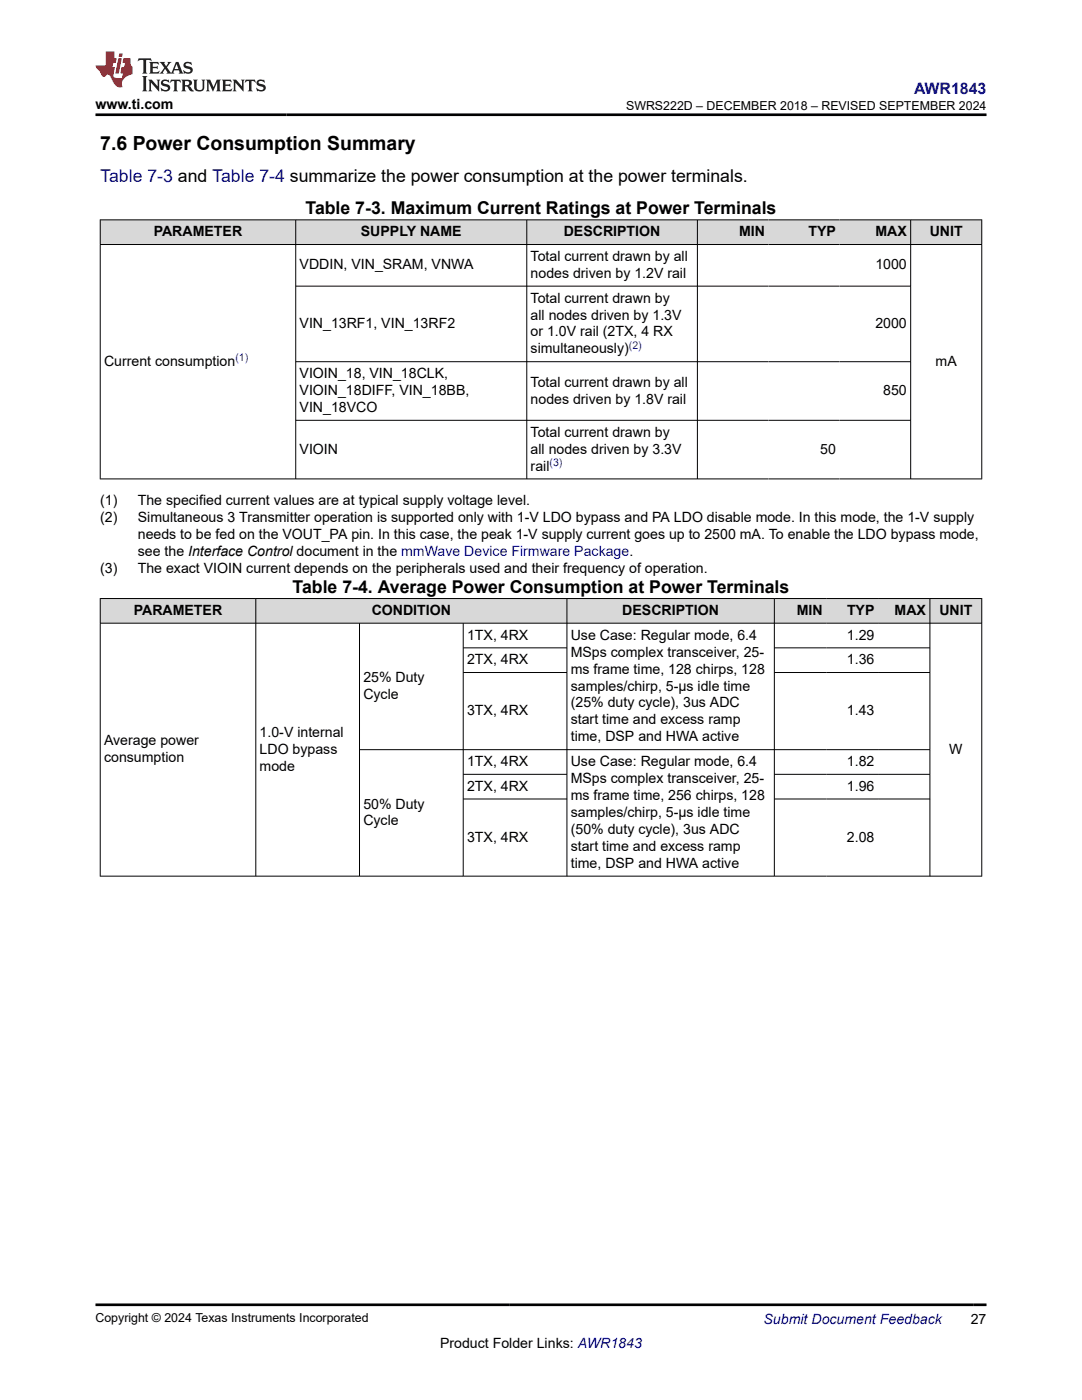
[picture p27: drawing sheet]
<svg xmlns="http://www.w3.org/2000/svg" width="216mm" height="279mm" viewBox="0 0 216 279" stroke-linecap="round" stroke-linejoin="round" font-family="sans-serif">
<defs><g id="words">
<text font-size="3.9" x="20" y="29.9">7.6 Power Consumption Summary</text>
<text font-size="3.5" fill="#00f" x="20" y="36.4">Table 7-3 and Table 7-4 summarize the power consumption at the power terminals.</text>
<g font-size="3.5">
<text x="61" y="42.7">Table 7-3. Maximum Current Ratings at Power Terminals</text>
<text x="58.4" y="118.3">Table 7-4. Average Power Consumption at Power Terminals</text>
</g>
<text font-size="3.2" fill="#00f" x="182.4" y="18.7">AWR1843</text>
<g font-size="2.8">
<text x="19" y="21.8">www.ti.com</text>
<text x="30.7" y="47.2">PARAMETER</text>
<text x="72" y="47.2">SUPPLY NAME</text>
<text x="112.5" y="47.2">DESCRIPTION</text>
<text x="147.5" y="47.2">MIN</text>
<text x="161.3" y="47.2">TYP</text>
<text x="174.7" y="47.2">MAX</text>
<text x="185.5" y="47.2">UNIT</text>
<text x="59.8" y="53.8">VDDIN, VIN_SRAM, VNWA</text>
<text x="105.9" y="52.1">Total current drawn by all</text>
<text x="174.7" y="53.8">1000</text>
<text x="105.9" y="55.5">nodes driven by 1.2V rail</text>
<text x="59.8" y="65.5">VIN_13RF1, VIN_13RF2</text>
<text x="105.9" y="60.4">Total current drawn by</text>
<text x="105.9" y="63.8">all nodes driven by 1.3V</text>
<text x="174.7" y="65.5">2000</text>
<text x="105.9" y="67.2">or 1.0V rail (2TX, 4 RX</text>
<text x="105.9" y="70.5">simultaneously)</text>
<text x="20.8" y="73">Current consumption</text>
<text x="59.8" y="75.5">VIOIN_18, VIN_18CLK,</text>
<text x="105.9" y="77.2">Total current drawn by all</text>
<text x="186.7" y="73">mA</text>
<text x="59.8" y="78.8">VIOIN_18DIFF, VIN_18BB,</text>
<text x="59.8" y="82.2">VIN_18VCO</text>
<text x="105.9" y="80.5">nodes driven by 1.8V rail</text>
<text x="176.2" y="78.8">850</text>
<text x="105.9" y="87.2">Total current drawn by</text>
<text x="59.8" y="90.5">VIOIN</text>
<text x="105.9" y="90.5">all nodes driven by 3.3V</text>
<text x="105.9" y="93.9">rail</text>
<text x="163.7" y="90.5">50</text>
<text x="20" y="100.7">(1)</text>
<text x="27.5" y="100.7">The specified current values are at typical supply voltage level.</text>
<text x="20" y="104.1">(2)</text>
<text x="27.5" y="104.1">Simultaneous 3 Transmitter operation is supported only with 1-V LDO bypass and PA LDO disable mode. In this mode, the 1-V supply</text>
<text x="27.5" y="107.5">needs to be fed on the VOUT_PA pin. In this case, the peak 1-V supply current goes up to 2500 mA. To enable the LDO bypass mode,</text>
<text x="27.5" y="110.9">see the Interface Control document in the mmWave Device Firmware Package.</text>
<text x="20" y="114.3">(3)</text>
<text x="27.5" y="114.3">The exact VIOIN current depends on the peripherals used and their frequency of operation.</text>
<text x="26.7" y="122.7">PARAMETER</text>
<text x="74.2" y="122.7">CONDITION</text>
<text x="124.2" y="122.7">DESCRIPTION</text>
<text x="159" y="122.7">MIN</text>
<text x="169" y="122.7">TYP</text>
<text x="178.5" y="122.7">MAX</text>
<text x="187.4" y="122.7">UNIT</text>
<text x="93.2" y="127.6">1TX, 4RX</text>
<text x="113.9" y="127.6">Use Case: Regular mode, 6.4</text>
<text x="113.9" y="131">MSps complex transceiver, 25-</text>
<text x="169" y="127.6">1.29</text>
<text x="72.5" y="136.1">25% Duty</text>
<text x="93.2" y="132.6">2TX, 4RX</text>
<text x="113.9" y="134.4">ms frame time, 128 chirps, 128</text>
<text x="113.9" y="137.8">samples/chirp, 5-µs idle time</text>
<text x="169" y="132.6">1.36</text>
<text x="72.5" y="139.5">Cycle</text>
<text x="93.2" y="142.7">3TX, 4RX</text>
<text x="113.9" y="141.2">(25% duty cycle), 3us ADC</text>
<text x="169" y="142.7">1.43</text>
<text x="20.8" y="148.7">Average power</text>
<text x="51.8" y="147">1.0-V internal</text>
<text x="113.9" y="144.6">start time and excess ramp</text>
<text x="113.9" y="148">time, DSP and HWA active</text>
<text x="20.8" y="152.1">consumption</text>
<text x="51.8" y="150.4">LDO bypass</text>
<text x="51.8" y="153.8">mode</text>
<text x="93.2" y="152.9">1TX, 4RX</text>
<text x="113.9" y="152.9">Use Case: Regular mode, 6.4</text>
<text x="169" y="152.9">1.82</text>
<text x="189.4" y="150.4">W</text>
<text x="72.5" y="161.4">50% Duty</text>
<text x="93.2" y="157.8">2TX, 4RX</text>
<text x="113.9" y="156.3">MSps complex transceiver, 25-</text>
<text x="113.9" y="159.7">ms frame time, 256 chirps, 128</text>
<text x="169" y="157.8">1.96</text>
<text x="72.5" y="164.7">Cycle</text>
<text x="93.2" y="168">3TX, 4RX</text>
<text x="113.9" y="163">samples/chirp, 5-µs idle time</text>
<text x="113.9" y="166.4">(50% duty cycle), 3us ADC</text>
<text x="169" y="168">2.08</text>
<text x="113.9" y="169.8">start time and excess ramp</text>
<text x="113.9" y="173.2">time, DSP and HWA active</text>
<text x="87.8" y="269">Product Folder Links: AWR1843</text>
<text x="193.7" y="264.2">27</text>
</g>
<text font-size="2.8" fill="#00f" x="152.4" y="264.2">Submit Document Feedback</text>
<g font-size="2.5">
<text x="124.9" y="21.9">SWRS222D – DECEMBER 2018 – REVISED SEPTEMBER 2024</text>
<text x="19" y="263.9">Copyright © 2024 Texas Instruments Incorporated</text>
</g>
<g font-size="2.1" fill="#00f">
<text x="125.5" y="69.6">(2)</text>
<text x="47" y="72.1">(1)</text>
<text x="109.6" y="93">(3)</text>
</g>
</g></defs>
<g fill="#d8d8d8">
<path d="M20 43.9h175.9v4.9h-175.9z" fill-rule="evenodd"/>
<path d="M20.1 43.9h38.8v4.8h-38.8z" fill-rule="evenodd"/>
<path d="M59.1 43.9h46v4.8h-46z" fill-rule="evenodd"/>
<path d="M105.2 43.9h33.9v4.8h-33.9z" fill-rule="evenodd"/>
<path d="M139.2 43.9h14.1v4.8h-14.1z" fill-rule="evenodd"/>
<path d="M153.3 43.9h14.2v4.8h-14.2z" fill-rule="evenodd"/>
<path d="M167.5 43.9h14.2v4.8h-14.2z" fill-rule="evenodd"/>
<path d="M181.8 43.9h14v4.8h-14z" fill-rule="evenodd"/>
</g>
<path d="M19.9 43.9h176.1M19.9 48.8h176.1M20 43.8v51.8M59 43.8v51.8M59 57.1h122.8M105.1 43.8v51.8M139.2 43.8v51.8M181.7 43.8v51.8M195.9 43.8v51.8M59 72.2h122.8M19.9 95.6h176.1M59 83.9h122.8" fill="none" stroke="#000" stroke-width=".2"/>
<g fill="#d8d8d8">
<path d="M20 119.5h175.9v4.9h-175.9z" fill-rule="evenodd"/>
<path d="M20.1 119.5h30.9v4.8h-30.9z" fill-rule="evenodd"/>
<path d="M51.1 119.5h62v4.8h-62z" fill-rule="evenodd"/>
<path d="M113.2 119.5h41.2v4.8h-41.2z" fill-rule="evenodd"/>
<path d="M154.6 119.5h10.3v4.8h-10.3z" fill-rule="evenodd"/>
<path d="M164.9 119.5h10.3v4.8h-10.3z" fill-rule="evenodd"/>
<path d="M175.2 119.5h10.3v4.8h-10.3z" fill-rule="evenodd"/>
<path d="M185.6 119.5h10.2v4.8h-10.2z" fill-rule="evenodd"/>
</g>
<g fill="none" stroke="#000" stroke-width=".2">
<path d="M19.9 119.5h176.1M20 119.4v55.5M51 119.4v55.5M113.1 119.4v55.5M154.5 119.4v55.5M185.6 119.4v55.5M195.9 119.4v55.5M19.9 124.4h176.1M71.7 124.4v50.5M92.4 124.4v50.5M92.4 129.3h20.8M92.4 134.2h20.8"/>
<path d="M154.5 129.3h31.1M154.5 134.2h31.1M92.4 154.5h20.8M92.4 159.5h20.8M154.5 154.5h31.1M154.5 159.5h31.1M185.6 149.6h-113.9M19.9 174.9h176.1"/>
</g>
<path d="M27.7 11.6l-.2 .6 .5-.2h.6v.1v2.2l-.2 .4h1l-.2-.4v-2.2v-.1h.5l.5 .2-.1-.6zM29.8 12.4l.2 .3v1.6l-.2 .4h1.9l.1-.6a1.08 1.08 0 0 1-1.3 .2v-.7h.6l.4 .2v-.7l-.4 .2h-.6v-.5l.2-.2a1 1 0 0 1 1 .3l-.1-.5zM31.8 12.4l1 1.1-1 1.2h.9l-.2-.2 .4-.8 .5 .8-.2 .2h1.6l-.2-.2 .1-.5h1l.1 .5-.1 .2h.9l-.2-.4-.8-1.9h-.5l-1 2.1-.8-1.1 .9-1h-.8l.2 .2-.5 .6-.3-.6 .1-.2zM35.2 12.8l.4 1h-.8zM36.8 12.5a.65 .65 0 0 0-.2 .7 .65 .65 0 0 0 .6 .5l.7 .1 .1 .3a.79 .79 0 0 1-.7 .4 .79 .79 0 0 1-.7-.5l.1 .7 .2-.1a.93 .93 0 0 0 1.1 0 .93 .93 0 0 0 .4-.9 1.46 1.46 0 0 0-1.2-.6l-.1-.3a1.09 1.09 0 0 1 1.2 .2l-.2-.6-.1 .1-.6-.2zM28.4 15.2l.2 .4v2.2l-.2 .4h1l-.2-.4v-2.2l.2-.4zM29.6 15.9l.2 .4v1.5l-.2 .4h.8l-.3-.4v-1.3l1.7 1.8v-2l.2-.4h-.8l.2 .2 .1 1.1-1.2-1.3zM32.3 16a.65 .65 0 0 0-.2 .8 .65 .65 0 0 0 .7 .4l.6 .2 .1 .2a.79 .79 0 0 1-.7 .4 .79 .79 0 0 1-.7-.5l.1 .7 .2-.1a.93 .93 0 0 0 1.1 .1 .93 .93 0 0 0 .4-1 1.46 1.46 0 0 0-1.2-.5l-.1-.4a1.09 1.09 0 0 1 1.2 .2l-.2-.6-.1 .1-.6-.1zM34.1 15.9l-.1 .6a.63 .63 0 0 1 .7-.3l.1 1.6-.3 .4h1l-.2-.4v-1.6a.66 .66 0 0 1 .8 .3l-.1-.6zM36.2 15.9l.2 .4v1.5l-.2 .4h.9l-.2-.2v-.7h.5l.1 .2a.79 .79 0 0 0 1.2 .6l-1-.9a.61 .61 0 0 0 .6-.6 .61 .61 0 0 0-.5-.7zM36.9 16.2h.2a.47 .47 0 0 1 .5 .1 .47 .47 0 0 1 .1 .5l-.2 .1-.6 .1zM38.5 15.9l.2 .2a2.27 2.27 0 0 0 .4 2 1.04 1.04 0 0 0 1.7-.7v-1.3l.2-.2h-.8l.2 .4v1.1a.6 .6 0 0 1-.6 .6 .6 .6 0 0 1-.6-.6v-1.1l.3-.4zM41.1 15.9l.2 .4v1.5l-.2 .4h.7l-.2-.4v-1.4l.9 1.9 .8-1.9v1.4l-.2 .4h1l-.3-.4v-1.5l.3-.4h-.8l-.7 1.5-.7-1.5zM44.3 15.9l.2 .4v1.5l-.2 .4h1.9l.1-.6a1.09 1.09 0 0 1-1.3 .2v-.7h.6l.4 .2v-.6l-.4 .2h-.6v-.6l.2-.1a1.01 1.01 0 0 1 1 .3l-.1-.6zM46.4 15.9l.3 .4v1.5l-.3 .4h.8l-.2-.4v-1.3l1.6 1.8v-2l.2-.4h-.7l.2 .2v1.1l-1.2-1.3zM49 15.9l-.1 .6a.63 .63 0 0 1 .8-.3v1.6l-.3 .4h1l-.2-.4v-1.6a.66 .66 0 0 1 .8 .3l-.1-.6zM51.4 16a.65 .65 0 0 0-.2 .8 .65 .65 0 0 0 .6 .4l.6 .2 .2 .2a.79 .79 0 0 1-.8 .4 .79 .79 0 0 1-.6-.5l.1 .7 .2-.1a.93 .93 0 0 0 1 .1 .93 .93 0 0 0 .5-1 1.46 1.46 0 0 0-1.3-.5l-.1-.4a1.09 1.09 0 0 1 1.3 .2l-.2-.6-.2 .1-.5-.1z" fill="#231f20"/>
<path d="M21.1 10.3v2.7h-2.1l.1 .4 .9 1a.95 .95 0 0 0 .9 .9 .59 .59 0 0 1 .6-.4 .59 .59 0 0 1 .5 .3l.4 .8a1.59 1.59 0 0 0 2.1 1.4 1.61 1.61 0 0 1 1-2.3l1-.3-.1-1.5a1.59 1.59 0 0 1-.4-1.7h-1.4l-.2 .9h.5l-.1 .9h-.5l-.2 .9v.3l.4 .1-.2 .9h-.6a.73 .73 0 0 1-1.1-.7l.3-1.5h-.5l.2-.9h.5l.2-.9h-.5v-1.3zM23.6 11.6l-.6 3.1h.7l.6-3.1zM23.8 10.7l-.1 .6h.7l.1-.6z" fill="#ed1c24"/>
<path d="M19 22.9h177.8M19 260.4h177.8" fill="none" stroke="#000" stroke-width=".53"/>
<use href="#words"/>
</svg>
